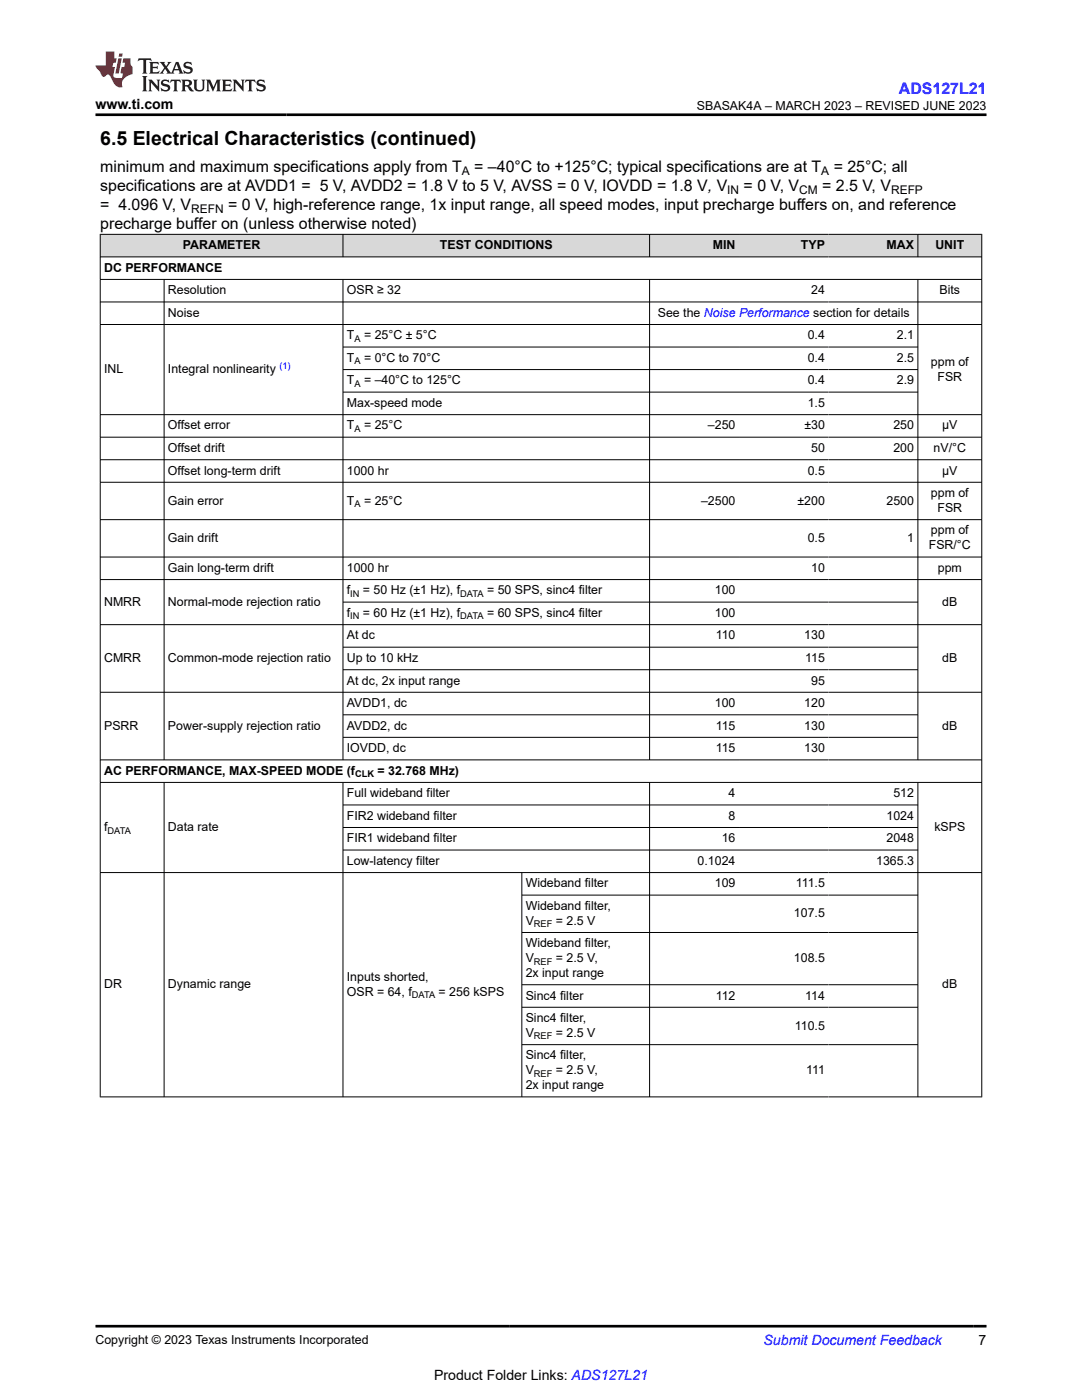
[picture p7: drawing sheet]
<svg xmlns="http://www.w3.org/2000/svg" width="216mm" height="279mm" viewBox="0 0 216 279" stroke-linecap="round" stroke-linejoin="round" font-family="sans-serif">
<defs><g id="words">
<text font-size="3.9" x="20" y="28.8">6.5 Electrical Characteristics (continued)</text>
<text font-size="3.2" fill="#00f" x="179.4" y="18.7">ADS127L21</text>
<g font-size="3.2">
<text x="20" y="34.3">minimum and maximum specifications apply from T</text>
<text x="94.6" y="34.3">= –40°C to +125°C; typical specifications are at T</text>
<text x="166.4" y="34.3">= 25°C; all</text>
<text x="20" y="38.1">specifications are at AVDD1 = 5 V, AVDD2 = 1.8 V to 5 V, AVSS = 0 V, IOVDD = 1.8 V, V</text>
<text x="20" y="41.9">= 4.096 V, V</text>
<text x="45.5" y="41.9">= 0 V, high-reference range, 1x input range, all speed modes, input precharge buffers on, and reference</text>
<text x="148.4" y="38.1">= 0 V, V</text>
<text x="164.1" y="38.1">= 2.5 V, V</text>
<text x="20" y="45.7">precharge buffer on (unless otherwise noted)</text>
</g>
<g font-size="2.8">
<text x="19" y="21.8">www.ti.com</text>
<text x="195.3" y="268.5">7</text>
<text x="86.6" y="275.3">Product Folder Links: ADS127L21</text>
</g>
<text font-size="2.8" fill="#00f" x="152.4" y="268.5">Submit Document Feedback</text>
<g font-size="2.5">
<text x="139.1" y="21.9">SBASAK4A – MARCH 2023 – REVISED JUNE 2023</text>
<text x="36.5" y="49.7">PARAMETER</text>
<text x="87.8" y="49.7">TEST CONDITIONS</text>
<text x="142.2" y="49.7">MIN</text>
<text x="159.8" y="49.7">TYP</text>
<text x="176.9" y="49.7">MAX</text>
<text x="186.6" y="49.7">UNIT</text>
<text x="20.8" y="54.2">DC PERFORMANCE</text>
<text x="33.5" y="58.7">Resolution</text>
<text x="69.2" y="58.7">OSR ≥ 32</text>
<text x="161.9" y="58.7">24</text>
<text x="187.5" y="58.7">Bits</text>
<text x="33.5" y="63.2">Noise</text>
<text x="131.3" y="63.2">See the Noise Performance section for details</text>
<text x="69.2" y="67.7">T</text>
<text x="72.6" y="67.7">= 25°C ± 5°C</text>
<text x="161.2" y="67.7">0.4</text>
<text x="179" y="67.7">2.1</text>
<text x="20.8" y="74.5">INL</text>
<text x="33.5" y="74.5">Integral nonlinearity</text>
<text x="69.2" y="72.2">T</text>
<text x="69.2" y="76.7">T</text>
<text x="72.6" y="72.2">= 0°C to 70°C</text>
<text x="72.6" y="76.7">= –40°C to 125°C</text>
<text x="161.2" y="72.2">0.4</text>
<text x="161.2" y="76.7">0.4</text>
<text x="179" y="72.2">2.5</text>
<text x="179" y="76.7">2.9</text>
<text x="185.8" y="73">ppm of</text>
<text x="187.1" y="76">FSR</text>
<text x="69.2" y="81.2">Max-speed mode</text>
<text x="161.2" y="81.2">1.5</text>
<text x="33.5" y="85.7">Offset error</text>
<text x="69.2" y="85.7">T</text>
<text x="72.6" y="85.7">= 25°C</text>
<text x="141.3" y="85.7">–250</text>
<text x="160.5" y="85.7">±30</text>
<text x="178.3" y="85.7">250</text>
<text x="188" y="85.7">µV</text>
<text x="33.5" y="90.2">Offset drift</text>
<text x="33.5" y="94.7">Offset long-term drift</text>
<text x="69.2" y="94.7">1000 hr</text>
<text x="161.2" y="94.7">0.5</text>
<text x="161.9" y="90.2">50</text>
<text x="178.3" y="90.2">200</text>
<text x="186.3" y="90.2">nV/°C</text>
<text x="188" y="94.7">µV</text>
<text x="33.5" y="100.7">Gain error</text>
<text x="69.2" y="100.7">T</text>
<text x="72.6" y="100.7">= 25°C</text>
<text x="139.9" y="100.7">–2500</text>
<text x="159.1" y="100.7">±200</text>
<text x="176.9" y="100.7">2500</text>
<text x="185.8" y="99.2">ppm of</text>
<text x="185.8" y="106.7">ppm of</text>
<text x="187.1" y="102.2">FSR</text>
<text x="33.5" y="108.2">Gain drift</text>
<text x="161.2" y="108.2">0.5</text>
<text x="181" y="108.2">1</text>
<text x="185.3" y="109.6">FSR/°C</text>
<text x="33.5" y="114.1">Gain long-term drift</text>
<text x="69.2" y="114.1">1000 hr</text>
<text x="69.2" y="118.6">f</text>
<text x="72.4" y="118.6">= 50 Hz (±1 Hz), f</text>
<text x="97.2" y="118.6">= 50 SPS, sinc4 filter</text>
<text x="142.6" y="118.6">100</text>
<text x="161.9" y="114.1">10</text>
<text x="187.1" y="114.1">ppm</text>
<text x="20.8" y="120.9">NMRR</text>
<text x="33.5" y="120.9">Normal-mode rejection ratio</text>
<text x="69.2" y="123.1">f</text>
<text x="72.4" y="123.1">= 60 Hz (±1 Hz), f</text>
<text x="97.2" y="123.1">= 60 SPS, sinc4 filter</text>
<text x="142.6" y="123.1">100</text>
<text x="188" y="120.9">dB</text>
<text x="69.2" y="127.6">At dc</text>
<text x="142.8" y="127.6">110</text>
<text x="160.5" y="127.6">130</text>
<text x="20.8" y="132.1">CMRR</text>
<text x="33.5" y="132.1">Common-mode rejection ratio</text>
<text x="69.2" y="132.1">Up to 10 kHz</text>
<text x="69.2" y="136.6">At dc, 2x input range</text>
<text x="160.7" y="132.1">115</text>
<text x="161.9" y="136.6">95</text>
<text x="188" y="132.1">dB</text>
<text x="69.2" y="141.1">AVDD1, dc</text>
<text x="142.6" y="141.1">100</text>
<text x="160.5" y="141.1">120</text>
<text x="20.8" y="145.6">PSRR</text>
<text x="33.5" y="145.6">Power-supply rejection ratio</text>
<text x="69.2" y="145.6">AVDD2, dc</text>
<text x="142.8" y="145.6">115</text>
<text x="160.5" y="145.6">130</text>
<text x="188" y="145.6">dB</text>
<text x="20.8" y="154.6">AC PERFORMANCE, MAX-SPEED MODE (f</text>
<text x="69.2" y="150.1">IOVDD, dc</text>
<text x="75.3" y="154.6">= 32.768 MHz)</text>
<text x="142.8" y="150.1">115</text>
<text x="160.5" y="150.1">130</text>
<text x="69.2" y="159.1">Full wideband filter</text>
<text x="145.4" y="159.1">4</text>
<text x="178.3" y="159.1">512</text>
<text x="20.8" y="165.9">f</text>
<text x="33.5" y="165.9">Data rate</text>
<text x="69.2" y="163.6">FIR2 wideband filter</text>
<text x="145.4" y="163.6">8</text>
<text x="176.9" y="163.6">1024</text>
<text x="186.4" y="165.9">kSPS</text>
<text x="69.2" y="168.1">FIR1 wideband filter</text>
<text x="69.2" y="172.6">Low-latency filter</text>
<text x="139.2" y="172.6">0.1024</text>
<text x="144" y="168.1">16</text>
<text x="174.8" y="172.6">1365.3</text>
<text x="176.9" y="168.1">2048</text>
<text x="104.9" y="177.1">Wideband filter</text>
<text x="142.6" y="177.1">109</text>
<text x="158.8" y="177.1">111.5</text>
<text x="104.9" y="181.6">Wideband filter,</text>
<text x="104.9" y="184.6">V</text>
<text x="110.9" y="184.6">= 2.5 V</text>
<text x="158.4" y="183.1">107.5</text>
<text x="104.9" y="189.1">Wideband filter,</text>
<text x="20.8" y="197.2">DR</text>
<text x="33.5" y="197.2">Dynamic range</text>
<text x="69.2" y="195.8">Inputs shorted,</text>
<text x="104.9" y="192">V</text>
<text x="104.9" y="195">2x input range</text>
<text x="110.9" y="192">= 2.5 V,</text>
<text x="158.4" y="192">108.5</text>
<text x="188" y="197.2">dB</text>
<text x="69.2" y="198.7">OSR = 64, f</text>
<text x="87.5" y="198.7">= 256 kSPS</text>
<text x="104.9" y="199.5">Sinc4 filter</text>
<text x="104.9" y="204">Sinc4 filter,</text>
<text x="142.8" y="199.5">112</text>
<text x="160.7" y="199.5">114</text>
<text x="104.9" y="206.9">V</text>
<text x="110.9" y="206.9">= 2.5 V</text>
<text x="158.6" y="205.5">110.5</text>
<text x="104.9" y="211.4">Sinc4 filter,</text>
<text x="104.9" y="214.4">V</text>
<text x="110.9" y="214.4">= 2.5 V,</text>
<text x="160.9" y="214.4">111</text>
<text x="104.9" y="217.4">2x input range</text>
<text x="19" y="268.2">Copyright © 2023 Texas Instruments Incorporated</text>
</g>
<g font-size="2.4">
<text x="92.2" y="34.9">A</text>
<text x="163.9" y="34.9">A</text>
<text x="145.1" y="38.7">IN</text>
<text x="159.5" y="38.7">CM</text>
<text x="177.8" y="38.7">REFP</text>
<text x="38.2" y="42.5">REFN</text>
</g>
<g font-size="1.9">
<text x="70.7" y="68.2">A</text>
<text x="70.7" y="72.7">A</text>
<text x="70.7" y="77.2">A</text>
<text x="70.7" y="86.2">A</text>
<text x="70.7" y="101.2">A</text>
<text x="69.9" y="119.1">IN</text>
<text x="91.8" y="119.1">DATA</text>
<text x="69.9" y="123.6">IN</text>
<text x="91.8" y="123.6">DATA</text>
<text x="70.8" y="155.1">CLK</text>
<text x="21.5" y="166.3">DATA</text>
<text x="106.5" y="185.1">REF</text>
<text x="106.5" y="192.5">REF</text>
<text x="82.2" y="199.2">DATA</text>
<text x="106.5" y="207.4">REF</text>
<text x="106.5" y="214.9">REF</text>
</g>
<text font-size="1.9" fill="#00f" x="55.8" y="73.6">(1)</text>
</g></defs>
<g fill="#d8d8d8">
<path d="M20 46.8h175.9v4.5h-175.9z" fill-rule="evenodd"/>
<path d="M20.1 46.8h48.3v4.4h-48.3z" fill-rule="evenodd"/>
<path d="M68.5 46.8h61.1v4.4h-61.1z" fill-rule="evenodd"/>
<path d="M129.7 46.8h17.8v4.4h-17.8z" fill-rule="evenodd"/>
<path d="M147.5 46.8h17.8v4.4h-17.8z" fill-rule="evenodd"/>
<path d="M165.3 46.8h17.8v4.4h-17.8z" fill-rule="evenodd"/>
<path d="M183.2 46.8h12.6v4.4h-12.6z" fill-rule="evenodd"/>
</g>
<g fill="none" stroke="#000" stroke-width=".2">
<path d="M19.9 46.8h176.1M19.9 51.3h176.1M19.9 55.8h176.1M20 46.7v172.3M32.7 55.8v95.9M68.4 46.7v4.6M68.4 55.8v95.9M129.6 46.7v4.6M129.6 55.8v95.9M183.2 46.7v4.6M183.2 55.8v95.9M195.9 46.7v172.3"/>
<path d="M19.9 60.3h176.1M19.9 64.8h176.1M68.4 69.3h114.8M68.4 73.8h114.8M68.4 78.3h114.8M19.9 82.8h176.1M19.9 87.3h176.1M19.9 91.7h176.1M19.9 96.2h176.1M19.9 103.7h176.1M19.9 111.2h176.1M19.9 115.7h176.1"/>
<path d="M19.9 124.7h176.1M19.9 138.2h176.1M68.4 120.2h114.8M68.4 129.2h114.8M68.4 133.7h114.8M19.9 151.7h176.1M19.9 156.1h176.1M32.7 156.1v62.9M68.4 156.1v62.9M68.4 142.7h114.8M68.4 147.2h114.8M129.6 156.1v62.9"/>
<path d="M183.2 156.1v62.9M19.9 174.1h176.1M68.4 160.6h114.8M68.4 165.1h114.8M68.4 169.6h114.8M104.1 174.1v44.9M104.1 178.6h79.1M104.1 186.1h79.1M104.1 196.5h79.1M19.9 218.9h176.1M104.1 201h79.1M104.1 208.5h79.1"/>
</g>
<path d="M27.7 11.6l-.2 .6 .5-.2h.6v.1v2.2l-.2 .4h1l-.2-.4v-2.2v-.1h.5l.5 .2-.1-.6zM29.8 12.4l.2 .3v1.6l-.2 .4h1.9l.1-.6a1.08 1.08 0 0 1-1.3 .2v-.7h.6l.4 .2v-.7l-.4 .2h-.6v-.5l.2-.2a1 1 0 0 1 1 .3l-.1-.5zM31.8 12.4l1 1.1-1 1.2h.9l-.2-.2 .4-.8 .5 .8-.2 .2h1.6l-.2-.2 .1-.5h1l.1 .5-.1 .2h.9l-.2-.4-.8-1.9h-.5l-1 2.1-.8-1.1 .9-1h-.8l.2 .2-.5 .6-.3-.6 .1-.2zM35.2 12.8l.4 1h-.8zM36.8 12.5a.65 .65 0 0 0-.2 .7 .65 .65 0 0 0 .6 .5l.7 .1 .1 .3a.79 .79 0 0 1-.7 .4 .79 .79 0 0 1-.7-.5l.1 .7 .2-.1a.93 .93 0 0 0 1.1 0 .93 .93 0 0 0 .4-.9 1.46 1.46 0 0 0-1.2-.6l-.1-.3a1.09 1.09 0 0 1 1.2 .2l-.2-.6-.1 .1-.6-.2zM28.4 15.2l.2 .4v2.2l-.2 .4h1l-.2-.4v-2.2l.2-.4zM29.6 15.9l.2 .4v1.5l-.2 .4h.8l-.3-.4v-1.3l1.7 1.8v-2l.2-.4h-.8l.2 .2 .1 1.1-1.2-1.3zM32.3 16a.65 .65 0 0 0-.2 .8 .65 .65 0 0 0 .7 .4l.6 .2 .1 .2a.79 .79 0 0 1-.7 .4 .79 .79 0 0 1-.7-.5l.1 .7 .2-.1a.93 .93 0 0 0 1.1 .1 .93 .93 0 0 0 .4-1 1.46 1.46 0 0 0-1.2-.5l-.1-.4a1.09 1.09 0 0 1 1.2 .2l-.2-.6-.1 .1-.6-.1zM34.1 15.9l-.1 .6a.63 .63 0 0 1 .7-.3l.1 1.6-.3 .4h1l-.2-.4v-1.6a.66 .66 0 0 1 .8 .3l-.1-.6zM36.2 15.9l.2 .4v1.5l-.2 .4h.9l-.2-.2v-.7h.5l.1 .2a.79 .79 0 0 0 1.2 .6l-1-.9a.61 .61 0 0 0 .6-.6 .61 .61 0 0 0-.5-.7zM36.9 16.2h.2a.47 .47 0 0 1 .5 .1 .47 .47 0 0 1 .1 .5l-.2 .1-.6 .1zM38.5 15.9l.2 .2a2.27 2.27 0 0 0 .4 2 1.04 1.04 0 0 0 1.7-.7v-1.3l.2-.2h-.8l.2 .4v1.1a.6 .6 0 0 1-.6 .6 .6 .6 0 0 1-.6-.6v-1.1l.3-.4zM41.1 15.9l.2 .4v1.5l-.2 .4h.7l-.2-.4v-1.4l.9 1.9 .8-1.9v1.4l-.2 .4h1l-.3-.4v-1.5l.3-.4h-.8l-.7 1.5-.7-1.5zM44.3 15.9l.2 .4v1.5l-.2 .4h1.9l.1-.6a1.09 1.09 0 0 1-1.3 .2v-.7h.6l.4 .2v-.6l-.4 .2h-.6v-.6l.2-.1a1.01 1.01 0 0 1 1 .3l-.1-.6zM46.4 15.9l.3 .4v1.5l-.3 .4h.8l-.2-.4v-1.3l1.6 1.8v-2l.2-.4h-.7l.2 .2v1.1l-1.2-1.3zM49 15.9l-.1 .6a.63 .63 0 0 1 .8-.3v1.6l-.3 .4h1l-.2-.4v-1.6a.66 .66 0 0 1 .8 .3l-.1-.6zM51.4 16a.65 .65 0 0 0-.2 .8 .65 .65 0 0 0 .6 .4l.6 .2 .2 .2a.79 .79 0 0 1-.8 .4 .79 .79 0 0 1-.6-.5l.1 .7 .2-.1a.93 .93 0 0 0 1 .1 .93 .93 0 0 0 .5-1 1.46 1.46 0 0 0-1.3-.5l-.1-.4a1.09 1.09 0 0 1 1.3 .2l-.2-.6-.2 .1-.5-.1z" fill="#231f20"/>
<path d="M21.1 10.3v2.7h-2.1l.1 .4 .9 1a.95 .95 0 0 0 .9 .9 .59 .59 0 0 1 .6-.4 .59 .59 0 0 1 .5 .3l.4 .8a1.59 1.59 0 0 0 2.1 1.4 1.61 1.61 0 0 1 1-2.3l1-.3-.1-1.5a1.59 1.59 0 0 1-.4-1.7h-1.4l-.2 .9h.5l-.1 .9h-.5l-.2 .9v.3l.4 .1-.2 .9h-.6a.73 .73 0 0 1-1.1-.7l.3-1.5h-.5l.2-.9h.5l.2-.9h-.5v-1.3zM23.6 11.6l-.6 3.1h.7l.6-3.1zM23.8 10.7l-.1 .6h.7l.1-.6z" fill="#ed1c24"/>
<path d="M19 22.9h177.8M19 264.7h177.8" fill="none" stroke="#000" stroke-width=".53"/>
<use href="#words"/>
</svg>
